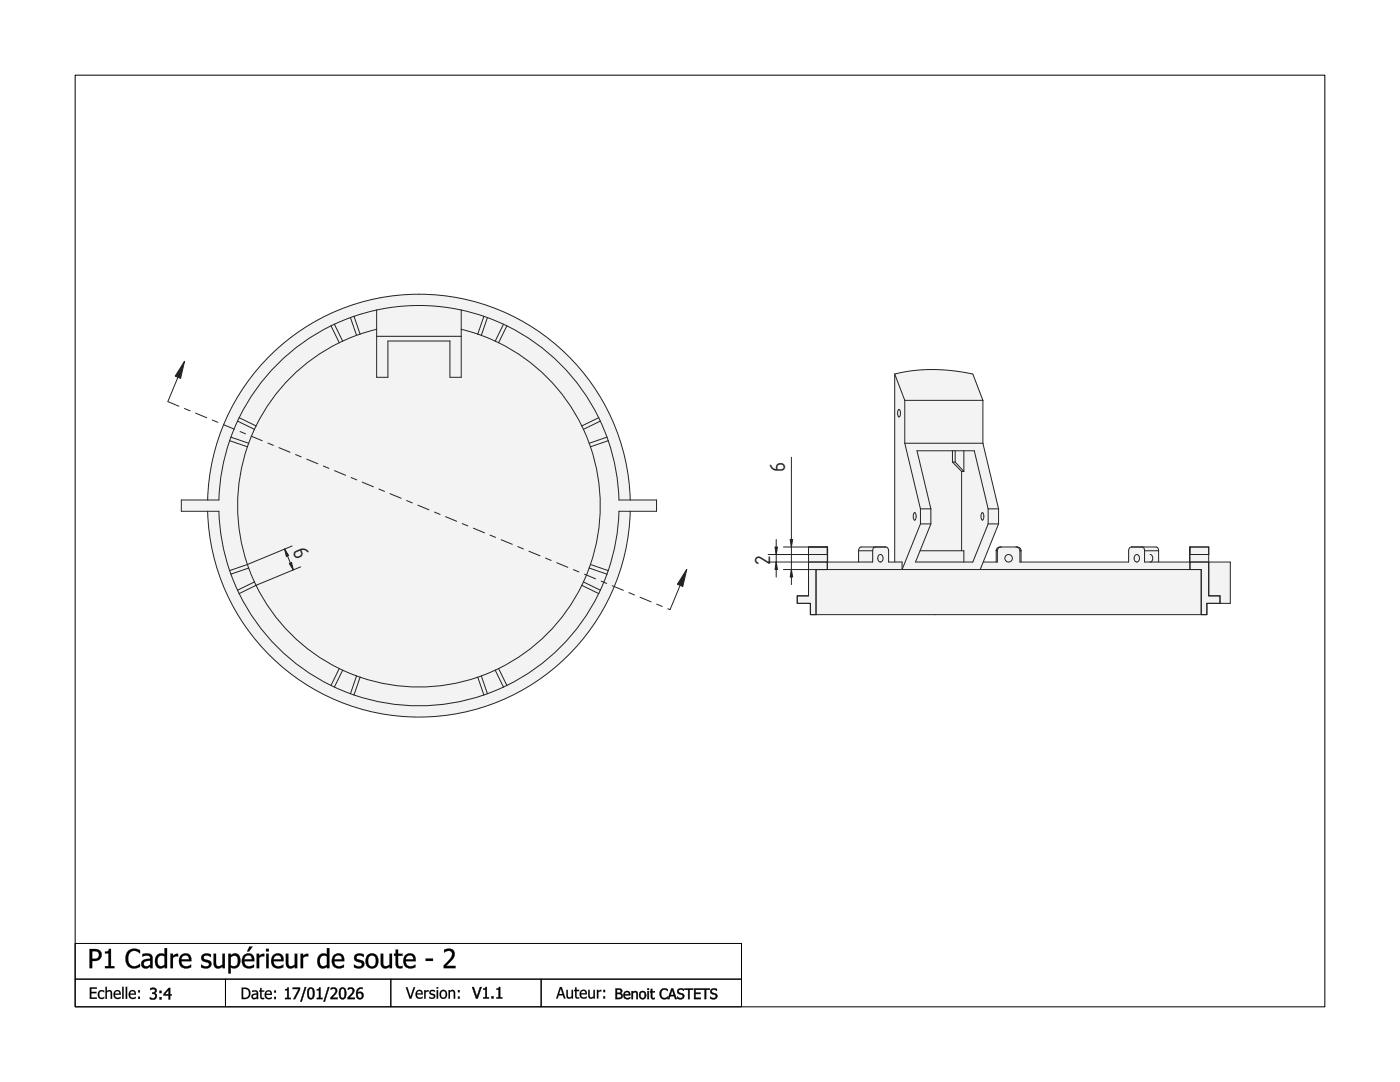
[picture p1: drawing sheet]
<svg xmlns="http://www.w3.org/2000/svg" width="279mm" height="216mm" viewBox="0 0 279 216" stroke-linecap="round" stroke-linejoin="round" font-family="sans-serif">
<defs><g id="words">
<g font-size="5.4" fill="#212529">
<text x="156.7" y="94.1" transform="rotate(-90 156.7 94.1)">6</text>
<text x="58.3" y="109.9" transform="rotate(67 58.3 109.9)">6</text>
<text x="153.7" y="112.7" transform="rotate(-90 153.7 112.7)">2</text>
</g>
</g></defs>
<g fill="#000">
<path d="M17.9 197h1.4v.3h-1.1v.6h1.1v.3h-1.1v.8h1.1v.3h-1.4zM17.9 197v2.3h1.4v-.3l-1.1 .1v-.9h1.1v-.3h-1.1v-.6h1.1v-.3zM19.7 197.8l.4-.2h.5l.2 .1v.3a.62 .62 0 0 0-.9 0 .62 .62 0 0 0 0 .9l.4 .2 .5-.2v.3l-.3 .1a.74 .74 0 0 1-.9-.4l-.1-.7zM19.7 197.8a1.03 1.03 0 0 0 .3 1.5l.8-.1v-.3a.61 .61 0 0 1-.9 .1 .61 .61 0 0 1 0-.9l.4-.3 .5 .2v-.3a.86 .86 0 0 0-1.1 .1zM21 196.9h.3v.9l.5-.3 .5 .3 .1 1.5h-.3l-.1-1.3a.44 .44 0 0 0-.7 0v1.3h-.3zM21.1 196.9v2.4h.2v-1.3l.5-.2 .3 .2v1.3h.3v-1.1a.57 .57 0 0 0-.4-.6 .57 .57 0 0 0-.7 .2v-.9zM22.9 197.8l.5-.3 .5 .2 .2 .8h-1.2l.3 .5 .5 .1 .4-.2v.3a.95 .95 0 0 1-1.3-.2 .95 .95 0 0 1 .1-1.2zM22.9 197.8l-.2 .7 .2 .6 .8 .2 .4-.1v-.3l-.3 .1a.58 .58 0 0 1-.6 .1 .58 .58 0 0 1-.3-.6h1.2a.7 .7 0 0 0-.3-.9 .7 .7 0 0 0-.9 .2zM23.1 197.9l-.2 .4h.9v-.1a.4 .4 0 0 0-.3-.4 .4 .4 0 0 0-.4 .1zM23.1 197.9l.5-.1 .2 .5h-.9zM24.4 196.9h.3v2.4h-.3zM24.4 196.9v2.4h.3v-2.4zM25.1 196.9h.3v2.4h-.3zM25.1 196.9v2.4h.3v-2.4zM25.9 197.8l.6-.3 .4 .2 .2 .8h-1.1l.2 .5 .5 .1 .4-.2v.3a.94 .94 0 0 1-1.2-.2 .94 .94 0 0 1 0-1.2zM25.9 197.8l-.2 .7 .2 .6 .8 .2 .4-.1v-.3l-.2 .1a.58 .58 0 0 1-.7 .1 .58 .58 0 0 1-.2-.6h1.1v-.2a.68 .68 0 0 0-.4-.7 .68 .68 0 0 0-.8 .2zM26.1 197.9l-.1 .4h.8v-.1a.4 .4 0 0 0-.3-.4 .4 .4 0 0 0-.4 .1zM26.1 197.9l.5-.1 .3 .5h-1zM27.6 197.6h.3v.4h-.3zM27.6 197.6v.4h.3v-.4zM27.6 198.9h.3v.4h-.3zM27.6 198.9v.4h.3v-.4z"/>
<path d="M17.9 197h1.4v.3h-1.1v.6h1.1v.3h-1.1v.8h1.1v.3h-1.4zM19.7 197.8a.88 .88 0 0 1 1.1-.1v.3a.61 .61 0 0 0-.9 0 .61 .61 0 0 0 0 .9 .61 .61 0 0 0 .9 0v.3a.89 .89 0 0 1-1.2-.2 .89 .89 0 0 1 .1-1.2zM21.1 196.9h.2v.9a.57 .57 0 0 1 .7-.2 .57 .57 0 0 1 .4 .6v1.1h-.3v-1a.41 .41 0 0 0-.2-.5 .41 .41 0 0 0-.6 .2v1.3h-.2zM22.9 197.8a.72 .72 0 0 1 .9-.2 .72 .72 0 0 1 .3 .9h-1.2a.66 .66 0 0 0 .5 .6 .66 .66 0 0 0 .7-.2v.3a.94 .94 0 0 1-1.2-.2 .94 .94 0 0 1 0-1.2zM23.1 197.9l-.2 .4h.9a.43 .43 0 0 0-.2-.5 .43 .43 0 0 0-.5 .1zM24.4 196.9h.3v2.4h-.3zM25.1 196.9h.3v2.4h-.3zM25.9 197.8a.72 .72 0 0 1 .9-.2 .72 .72 0 0 1 .3 .9h-1.1a.66 .66 0 0 0 .4 .6 .66 .66 0 0 0 .7-.2v.3a.94 .94 0 0 1-1.2-.2 .94 .94 0 0 1 0-1.2zM26.1 197.9l-.1 .4h.8a.43 .43 0 0 0-.2-.5 .43 .43 0 0 0-.5 .1zM27.6 197.6h.3v.4h-.3zM27.6 198.9h.3v.4h-.3z"/>
<path d="M17.9 189.4h.9a1.22 1.22 0 0 1 1.5 1.2 1.22 1.22 0 0 1-1.5 1.2h-.4v1.4h-.5zM18.4 189.8v1.5a.95 .95 0 0 0 1.3-1 1.02 1.02 0 0 0-1.3-.5zM21 189.9l.5-.1 .2-.4h.4v3.4h.7v.4h-1.8v-.4h.7v-2.6h-.7zM25.5 189.8a1.99 1.99 0 0 1 2.4-.2v.6a1.36 1.36 0 0 0-1.7-.3 1.36 1.36 0 0 0-.6 1.6 1.31 1.31 0 0 0 .9 1.3 1.31 1.31 0 0 0 1.4-.5v.6a1.87 1.87 0 0 1-2.2 0 1.87 1.87 0 0 1-.6-2.2zM28.8 192a.56 .56 0 0 0 .1 .7 .56 .56 0 0 0 .7 0l.4-.2v-.8zM28.4 190.4l.6-.1a1.07 1.07 0 0 1 1.5 .9v2h-.5v-.3a.98 .98 0 0 1-1.7-.1 .98 .98 0 0 1 1-1.4l.7-.1a.74 .74 0 0 0-.5-.7 .74 .74 0 0 0-.8 .2l-.3 .1zM31.4 190.5a1.19 1.19 0 0 1 1.4-.1v-1.2h.5v4h-.5v-.3a1.13 1.13 0 0 1-1.4 .2 1.13 1.13 0 0 1-.5-1.3l.1-.7zM31.6 191a1.36 1.36 0 0 0 .3 1.8h.4l.5-.3v-1.7l-.6-.1zM34 190.3h.5v.4l.5-.3 .5-.1v.5h-.4l-.6 .3v2.1h-.5zM36.1 190.7a1.22 1.22 0 0 1 1.5-.3 1.22 1.22 0 0 1 .6 1.4h-2a1.11 1.11 0 0 0 .7 .9 1.11 1.11 0 0 0 1.2-.2l-.1 .5a1.55 1.55 0 0 1-2-.3 1.55 1.55 0 0 1 .1-2zM36.4 190.9l-.2 .5h1.5a.73 .73 0 0 0-.4-.7 .73 .73 0 0 0-.9 .2zM40.4 190.5a1.67 1.67 0 0 1 1.7 0v.5a.91 .91 0 0 0-1.5 .1 1.24 1.24 0 0 0 1.2 .6 .9 .9 0 0 1 .3 1.1 .9 .9 0 0 1-1.2 .4l-.8-.2v-.5a1.1 1.1 0 0 0 1.6 0 .73 .73 0 0 0-.9-.6 .79 .79 0 0 1-.6-.6 .79 .79 0 0 1 .2-.8zM42.6 190.3h.5v1.6a.65 .65 0 0 0 .3 .9 .65 .65 0 0 0 .8-.2l.2-.1v-2.2h.5v2.9h-.5v-.3a.98 .98 0 0 1-1.2 .3 .98 .98 0 0 1-.6-1zM45.6 190.3h.5v.3a1.12 1.12 0 0 1 1.3-.2 1.12 1.12 0 0 1 .6 1.3 1.27 1.27 0 0 1-.5 1.3 1.27 1.27 0 0 1-1.4 0v1.2h-.5zM46.1 191v1.6a.96 .96 0 0 0 1.1 0 .96 .96 0 0 0 .3-1.2 .76 .76 0 0 0-.6-.7 .76 .76 0 0 0-.8 .3zM48.6 190.7a1.22 1.22 0 0 1 1.6-.3 1.22 1.22 0 0 1 .5 1.4h-1.9a1.11 1.11 0 0 0 .7 .9 1.11 1.11 0 0 0 1.2-.2l-.1 .5a1.55 1.55 0 0 1-2-.3 1.55 1.55 0 0 1 0-2zM49 190.9l-.2 .5h1.5a.73 .73 0 0 0-.5-.7 .73 .73 0 0 0-.8 .2zM49.8 188.9h.6l-.7 .9h-.4zM51.2 190.3h.5v.4l.5-.3 .5-.1v.5h-.4l-.6 .3v2.1h-.5zM53.1 190.3h.5v2.9h-.5zM53.1 189.3h.5v.5h-.5zM54.5 190.7a1.22 1.22 0 0 1 1.5-.3 1.22 1.22 0 0 1 .6 1.4h-2a1.11 1.11 0 0 0 .7 .9 1.11 1.11 0 0 0 1.2-.2l-.1 .5a1.55 1.55 0 0 1-2-.3 1.55 1.55 0 0 1 .1-2zM54.8 190.9l-.2 .5h1.5a.73 .73 0 0 0-.4-.7 .73 .73 0 0 0-.9 .2zM57.1 190.3h.4v1.6a.65 .65 0 0 0 .3 .9 .65 .65 0 0 0 .8-.2l.2-.1v-2.2h.5v2.9h-.5v-.3a.98 .98 0 0 1-1.1 .3 .98 .98 0 0 1-.6-1zM60 190.3h.5v.4l.4-.3 .6-.1v.5h-.5l-.5 .3v2.1h-.5zM63.8 190.5a1.19 1.19 0 0 1 1.4-.1v-1.2h.5v4h-.5v-.3a1.13 1.13 0 0 1-1.4 .2 1.13 1.13 0 0 1-.5-1.3l.1-.7zM64 191a1.36 1.36 0 0 0 .3 1.8h.4l.5-.3v-1.7l-.6-.1zM66.6 190.7a1.22 1.22 0 0 1 1.5-.3 1.22 1.22 0 0 1 .6 1.4h-2a1.11 1.11 0 0 0 .7 .9 1.11 1.11 0 0 0 1.2-.2l-.1 .5a1.55 1.55 0 0 1-2-.3 1.55 1.55 0 0 1 .1-2zM66.9 190.9l-.2 .5h1.5a.73 .73 0 0 0-.4-.7 .73 .73 0 0 0-.9 .2zM70.9 190.5a1.67 1.67 0 0 1 1.7 0v.5a.91 .91 0 0 0-1.5 .1 1.24 1.24 0 0 0 1.2 .6 .9 .9 0 0 1 .3 1.1 .9 .9 0 0 1-1.2 .4l-.8-.2v-.5a1.1 1.1 0 0 0 1.6 0 .73 .73 0 0 0-.9-.6 .79 .79 0 0 1-.6-.6 .79 .79 0 0 1 .2-.8zM73.3 190.6a1.34 1.34 0 0 1 1.7-.1 1.34 1.34 0 0 1 .5 1.6 1.28 1.28 0 0 1-1.5 1.1 1.28 1.28 0 0 1-1-1.5v-.6zM73.7 190.9a1.24 1.24 0 0 0 .5 1.9 1.19 1.19 0 0 0 .8-1 1.19 1.19 0 0 0-.5-1.1h-.5zM76 190.3h.5v1.6a.65 .65 0 0 0 .2 .9 .65 .65 0 0 0 .9-.2l.2-.1v-2.2h.4v2.9h-.4v-.3a.98 .98 0 0 1-1.2 .3 .98 .98 0 0 1-.6-1zM79 189.5h.4v.8h.9v.4h-.9v1.4a.56 .56 0 0 0 .2 .7 .56 .56 0 0 0 .7-.1v.5a.92 .92 0 0 1-1.3-.9v-1.6h-.4v-.4h.4zM80.9 190.7a1.22 1.22 0 0 1 1.5-.3 1.22 1.22 0 0 1 .6 1.4h-2a1.11 1.11 0 0 0 .7 .9 1.11 1.11 0 0 0 1.2-.2l-.1 .5a1.55 1.55 0 0 1-2-.3 1.55 1.55 0 0 1 .1-2zM81.2 190.9l-.2 .5h1.5a.73 .73 0 0 0-.4-.7 .73 .73 0 0 0-.9 .2zM85 191.3h1.4v.4h-1.4zM88.6 189.5a1.27 1.27 0 0 1 1.6 0 1.27 1.27 0 0 1 .4 1.4l-.4 .7-1.2 1.1h1.9v.5h-2.3a1.22 1.22 0 0 1 .6-1.2 1.9 1.9 0 0 0 .9-2 1.2 1.2 0 0 0-1.5 .1z"/>
<path d="M17.9 189.3l1.5 .1 .4 .2 .4 .4a1.2 1.2 0 0 1-.7 1.7l-1.1 .1v1.4h-.5zM17.9 189.4v3.8h.5v-1.5h1.1l.5-.3 .3-.9a1.2 1.2 0 0 0-1.5-1.1zM18.4 189.8v1.5h.8l.3-.2 .2-.6-.2-.6zM18.4 189.8h.8a.75 .75 0 0 1 .6 .8 .75 .75 0 0 1-.6 .7l-.8 .1zM20.9 189.9l.6-.1 .2-.5h.5l-.1 3.5h.7v.4h-1.9v-.4h.8v-2.6l-.8 .1zM21 189.9v.3h.7v2.6h-.7v.4h1.8v-.4h-.7v-3.4h-.4a.56 .56 0 0 1-.7 .5zM25.5 189.8l.6-.4 .9-.1 1 .3v.7l-.5-.4a1.25 1.25 0 0 0-1.6 .2 2.29 2.29 0 0 0-.2 1.8 1.12 1.12 0 0 0 1.5 .8l.8-.4v.6l-.6 .2a1.78 1.78 0 0 1-1.9-.3 1.78 1.78 0 0 1-.5-1.8zM25.5 189.8a2.64 2.64 0 0 0-.3 2.3l.3 .6 .6 .4 .4 .1h.6l.8-.3v-.6l-.1 .2a1.32 1.32 0 0 1-1.9-.1l-.3-.9 .1-1.1 .3-.4 .6-.3 .7 .1 .6 .4v-.6l-.5-.2a1.87 1.87 0 0 0-1.9 .4zM28.8 192l-.1 .3 .1 .4 .4 .1 .8-.3v-.8l-.9 .1zM28.8 192l.3-.2 .9-.1v.8a.76 .76 0 0 1-.7 .3 .76 .76 0 0 1-.7-.5zM28.4 190.4l1.4-.1 .6 .5 .1 2.4h-.6l.1-.3-.4 .2a.93 .93 0 0 1-1.2-.1 .93 .93 0 0 1-.1-1.2l.6-.4 1.1-.1-.1-.4-.3-.2-1.2 .2zM28.4 190.4v.5l.7-.2h.7l.2 .6h-.3a1.15 1.15 0 0 0-1.5 1.2l.2 .5 .3 .2h.7l.6-.4v.4h.5l-.1-2.1-.1-.5-.7-.3zM31.4 190.5l.7-.3 .7 .2v-1.2h.6v4h-.6v-.3l-.4 .3a.94 .94 0 0 1-1.2-.3 2.07 2.07 0 0 1-.2-1.8zM31.4 190.5a1.87 1.87 0 0 0-.4 1.9l.6 .8h.6l.7-.4-.1 .4h.5v-4h-.5l.1 1.3a1.19 1.19 0 0 0-1.5 0zM31.7 191l-.2 .8 .1 .7 .5 .3 .4-.1 .3-.2v-1.7l-.6-.1zM31.6 190.9l.6-.2 .7 .1v1.7a.83 .83 0 0 1-1.1 .2 .83 .83 0 0 1-.4-.9zM34 190.3h.5v.4l.5-.3 .6-.1v.6h-.5l-.6 .2v2.1h-.5zM34 190.3v2.9h.5v-2.1l.6-.3h.4v-.5l-.5 .1-.5 .4v-.5zM36.1 190.6v.1a1.26 1.26 0 0 1 1.8-.2l.3 .6v.7h-2l.1 .5 .4 .4 .8 .1 .7-.3v.5a1.72 1.72 0 0 1-2.4-.6l-.1-1zM36.1 190.7a1.86 1.86 0 0 0 0 2.2l1.1 .3 .9-.2v-.5l-.4 .2a.98 .98 0 0 1-1 0 .98 .98 0 0 1-.5-.9h2a1.34 1.34 0 0 0-.7-1.5 1.48 1.48 0 0 0-1.4 .4zM36.4 190.9l-.2 .5h1.5a.7 .7 0 0 0-.4-.7 .7 .7 0 0 0-.8 .2zM36.4 190.8l.4-.2 .5 .1 .3 .3 .1 .5h-1.5zM40.4 190.5l.8-.3 .7 .1 .2 .1v.6a.89 .89 0 0 0-1.4 .1l.1 .2 .2 .2a.95 .95 0 0 1 1.2 1 .95 .95 0 0 1-1.3 .8l-.8-.3v-.6l.7 .4h.5l.4-.2a.5 .5 0 0 0-.1-.5 .5 .5 0 0 0-.6-.1 .86 .86 0 0 1-.8-.5 .86 .86 0 0 1 .2-1zM40.5 190.5l-.3 .4 .1 .7 1.3 .6a.38 .38 0 0 1-.1 .6h-.7l-.7-.3v.5l.5 .1 1 .1 .3-.2 .3-.5-.2-.6-1.1-.5-.3-.3 .2-.4 .4-.1 .9 .4v-.5a1.65 1.65 0 0 0-1.6 0zM42.6 190.3h.5l.1 2.3 .5 .2 .7-.3v-2.2h.5v2.9h-.5v-.3a1.03 1.03 0 0 1-1.2 .3l-.3-.2-.3-.5zM42.6 190.3l.1 2.1 .2 .6a1 1 0 0 0 1.1 .1l.4-.3v.4h.5v-2.9h-.5v2.2a.69 .69 0 0 1-.7 .4 .69 .69 0 0 1-.6-.6v-2zM45.5 190.3h.6v.3l.4-.3a.91 .91 0 0 1 1.2 .3 1.68 1.68 0 0 1-.9 2.7l-.7-.3v1.3h-.6zM45.6 190.3v3.9h.5l-.1-1.2 .4 .2a1.27 1.27 0 0 0 1.2-.4l.3-1.1a1.1 1.1 0 0 0-.5-1.3 1.1 1.1 0 0 0-1.4 .3l.1-.4zM46.1 191v1.6l.6 .2 .6-.3a1.5 1.5 0 0 0-.3-1.7l-.4-.1zM46 191l.8-.3 .5 .3a1.25 1.25 0 0 1-.6 1.8l-.7-.1zM48.6 190.6v.1a1.26 1.26 0 0 1 1.8-.2l.3 .6 .1 .7h-2l.1 .5 .3 .4 .8 .1 .7-.3v.5a1.72 1.72 0 0 1-2.4-.6v-1zM48.7 190.7a1.86 1.86 0 0 0 0 2.2l1 .3 1-.2v-.5l-.4 .2a.98 .98 0 0 1-1.1 0 .98 .98 0 0 1-.4-.9h1.9a1.34 1.34 0 0 0-.6-1.5 1.48 1.48 0 0 0-1.4 .4zM49 190.9l-.2 .5h1.5l-.1-.3a.77 .77 0 0 0-1.2-.2zM49 190.8l.4-.2 .5 .1 .3 .3 .1 .5h-1.6zM49.8 188.9h.7l-.8 1h-.4zM49.8 188.9l-.5 1 .4-.1 .7-.9zM51.2 190.3h.5v.4l.5-.3 .6-.1v.6h-.5l-.6 .2v2.1h-.5zM51.2 190.3v2.9h.5v-2.1l.6-.3h.4v-.5l-.5 .1-.5 .4v-.5zM53.1 190.3h.5v2.9h-.5zM53.1 190.3v2.9h.5v-2.9zM53.1 189.3h.6v.6h-.6zM53.1 189.3v.5h.5v-.5zM54.5 190.6v.1a1.26 1.26 0 0 1 1.8-.2l.3 .6v.7h-2l.1 .5 .4 .4 .8 .1 .7-.3v.5a1.72 1.72 0 0 1-2.4-.6l-.1-1zM54.5 190.7a1.86 1.86 0 0 0 0 2.2l1.1 .3 .9-.2v-.5l-.4 .2a.98 .98 0 0 1-1 0 .98 .98 0 0 1-.5-.9h2a1.34 1.34 0 0 0-.7-1.5 1.48 1.48 0 0 0-1.4 .4zM54.8 190.9l-.2 .5h1.5v-.3a.77 .77 0 0 0-1.3-.2zM54.8 190.8l.4-.2 .6 .1 .2 .3 .1 .5h-1.5zM57 190.3h.6v2.3l.5 .2 .7-.3v-2.2h.5v2.9h-.5v-.3a.98 .98 0 0 1-1.1 .3 .98 .98 0 0 1-.7-1zM57.1 190.3v2.1l.2 .6a1 1 0 0 0 1.1 .1l.4-.3v.4h.5v-2.9h-.5v2.2a.69 .69 0 0 1-.7 .4 .69 .69 0 0 1-.6-.6v-2zM60 190.3h.5v.4l.4-.3 .6-.1v.6h-.5l-.5 .2v2.1h-.5zM60 190.3v2.9h.5v-2.1l.5-.3h.5v-.5l-.5 .1-.5 .4v-.5zM63.8 190.5l.7-.3 .7 .2v-1.2h.6v4h-.6v-.3l-.4 .3a.94 .94 0 0 1-1.2-.3 2.07 2.07 0 0 1-.2-1.8zM63.8 190.5a1.87 1.87 0 0 0-.4 1.9l.6 .8h.6l.7-.4-.1 .4h.5v-4h-.5l.1 1.3a1.19 1.19 0 0 0-1.5 0zM64.1 191l-.2 .8 .1 .7 .5 .3 .4-.1 .3-.2v-1.7l-.6-.1zM64 190.9l.6-.2 .7 .1v1.7a.83 .83 0 0 1-1.1 .2 .83 .83 0 0 1-.4-.9zM66.6 190.6v.1a1.26 1.26 0 0 1 1.8-.2l.3 .6v.7h-2l.1 .5 .4 .4 .8 .1 .7-.3v.5a1.72 1.72 0 0 1-2.4-.6l-.1-1zM66.6 190.7a1.86 1.86 0 0 0 0 2.2l1.1 .3 .9-.2v-.5l-.4 .2a.98 .98 0 0 1-1 0 .98 .98 0 0 1-.5-.9h2a1.34 1.34 0 0 0-.7-1.5 1.48 1.48 0 0 0-1.4 .4zM66.9 190.9l-.2 .5h1.5v-.3a.77 .77 0 0 0-1.3-.2zM66.9 190.8l.4-.2 .6 .1 .3 .3 .1 .5h-1.6zM70.9 190.5l.8-.3 .7 .1 .2 .1v.6a.89 .89 0 0 0-1.4 .1l.1 .2 .3 .2a.95 .95 0 0 1 1.1 1 .95 .95 0 0 1-1.3 .8l-.8-.3v-.6l.7 .4 .9-.2a.5 .5 0 0 0-.1-.5 .5 .5 0 0 0-.6-.1 .84 .84 0 0 1-.8-.5 .84 .84 0 0 1 .2-1zM71 190.5l-.3 .4 .1 .7 1.3 .6a.38 .38 0 0 1-.1 .6h-.7l-.7-.3v.5l.5 .1 1 .1 .3-.2 .3-.5-.1-.6-1.2-.5-.3-.3 .2-.4 .4-.1 .9 .4v-.5a1.65 1.65 0 0 0-1.6 0zM73.3 190.6a1.25 1.25 0 0 1 1.9 0 1.56 1.56 0 0 1 .3 1.8 1.56 1.56 0 0 1-1.6 .9 1.65 1.65 0 0 1-.6-2.7zM73.3 190.7a1.99 1.99 0 0 0 0 2.2 1.35 1.35 0 0 0 1.9 0 2.09 2.09 0 0 0 0-2.3 1.3 1.3 0 0 0-1.9 .1zM73.7 190.9l-.2 .8 .2 .9a.8 .8 0 0 0 1 .1 .8 .8 0 0 0 .3-1 .79 .79 0 0 0-.3-.9 .79 .79 0 0 0-1 .1zM73.6 190.9h.1a.71 .71 0 0 1 1.1 0 1.39 1.39 0 0 1-.3 1.9 .98 .98 0 0 1-1-.4 .98 .98 0 0 1 0-1zM76 190.3h.5l.1 2.3 .4 .2 .8-.3-.1-2.2h.6v2.9h-.6l.1-.3a.98 .98 0 0 1-1.2 .3 .98 .98 0 0 1-.6-1zM76 190.3v2.1l.2 .6a1 1 0 0 0 1.1 .1l.5-.3v.4h.4v-2.9h-.4v2.2a.69 .69 0 0 1-.7 .4 .69 .69 0 0 1-.6-.6v-2zM78.9 189.5h.6l-.1 .8h1v.4h-1v1.7l.2 .4 .8-.1-.1 .5a.95 .95 0 0 1-1.4-.9l.1-1.6h-.4v-.4h.4zM79 189.5v.8h-.4v.4h.4l.1 2.1 .5 .4h.7v-.5l-.4 .1-.4-.1-.1-.6v-1.4h.9v-.4h-.9v-.8zM80.8 190.6l.1 .1a1.19 1.19 0 0 1 2 .2l.1 .9h-2l.1 .5 .3 .4 .8 .1 .7-.3v.5a1.91 1.91 0 0 1-2.1-.1 1.85 1.85 0 0 1 0-2.3zM80.9 190.7a1.53 1.53 0 0 0-.3 1.6 1.53 1.53 0 0 0 1.3 .9l1-.2v-.5l-.4 .2a.98 .98 0 0 1-1.1 0 .98 .98 0 0 1-.4-.9h2l-.2-1-.5-.5a1.48 1.48 0 0 0-1.4 .4zM81.2 190.9l-.2 .5h1.5l-.1-.3a.77 .77 0 0 0-1.2-.2zM81.2 190.8l.4-.2 .5 .1 .3 .3 .1 .5h-1.6zM84.9 191.3h1.5v.5h-1.5zM85 191.3v.4h1.4v-.4zM88.6 189.5l1-.2 .9 .2a1.27 1.27 0 0 1 0 1.6l-1.5 1.6h1.9v.5h-2.4v-.6l1.6-1.6 .1-.6v-.3l-.4-.3h-.8l-.4 .3zM88.6 189.5v.6l.7-.3a.73 .73 0 0 1 .9 .2 .73 .73 0 0 1-.1 1l-1.5 1.6v.6h2.3v-.5l-1.9 .1 1.3-1.4 .4-.7v-.4a1.31 1.31 0 0 0-2.1-.8z"/>
<path d="M30 197.2h.1a.66 .66 0 0 1 .8 0 .66 .66 0 0 1 .2 .8l-.3 .2a.72 .72 0 0 1 .4 .9 .72 .72 0 0 1-1 .3l-.3-.1v-.3a.57 .57 0 0 0 .8 .2 .57 .57 0 0 0 .2-.8l-.5-.1v-.2a.41 .41 0 0 0 .5-.3 .41 .41 0 0 0-.2-.5 .41 .41 0 0 0-.5 .2l-.2 .1zM31.9 197.7h.3v.4h-.3zM31.9 199h.3v.4h-.3zM33.7 197.1h.3v1.3h.2v.2h-.2v.8h-.3v-.8h-1v-.3zM33.7 197.5l-.8 .9h.8z"/>
<path d="M29.9 197.2l.8-.1 .5 .3a.48 .48 0 0 1-.4 .8l.3 .1a.6 .6 0 0 1 0 1 .72 .72 0 0 1-.9 .1h-.3l.1-.4a.7 .7 0 0 0 .8 0l.1-.2a.42 .42 0 0 0-.1-.4 .42 .42 0 0 0-.5 0v-.4h.5l.1-.5-.4-.1-.6 .2zM30 197.2v.4l.4-.3 .5 .1a.41 .41 0 0 1 0 .5 .41 .41 0 0 1-.5 .2v.2h.4l.2 .2a.5 .5 0 0 1-.2 .7 .5 .5 0 0 1-.6-.1l-.3-.1v.3l1 .1 .4-.4v-.5l-.5-.3a.55 .55 0 0 0 .3-1zM31.8 197.7h.5v.5h-.5zM31.9 197.7v.4h.3v-.4zM31.8 198.9h.5v.6h-.5zM31.9 199v.4h.3v-.4zM33.7 197.1h.3v1.3l.3-.1v.4l-.3-.1v.9h-.4l.1-.9-1.1 .1v-.4zM33.7 197.1l-1 1.2v.3h1v.8h.3l-.1-.8h.3v-.2h-.3l.1-1.3zM33.6 197.5l-.7 .9h.8zM33.7 197.4v1h-.9z"/>
<path d="M48.2 197.1a1.55 1.55 0 0 1 1.6 .4 1.17 1.17 0 0 1 .1 1.3 1.17 1.17 0 0 1-1.2 .6h-.5zM48.5 197.3v1.8a.92 .92 0 0 0 1.2-.9 .92 .92 0 0 0-1.2-.9zM50.5 198.6a.38 .38 0 0 0 .2 .6 .38 .38 0 0 0 .5-.3v-.4zM50.3 197.7l.2-.1a.66 .66 0 0 1 1 .6v1.2h-.3v-.2a.59 .59 0 0 1-1-.1 .59 .59 0 0 1 .6-.8l.4-.1v-.2l-.4-.1-.5 .1zM51.9 197.1h.3v.5h.5v.3h-.5v1.1l.2 .1h.3v.2a.56 .56 0 0 1-.8-.5v-.9h-.2v-.3h.2zM53 197.8a.72 .72 0 0 1 .9-.1 .72 .72 0 0 1 .4 .8h-1.2a.66 .66 0 0 0 .4 .6 .66 .66 0 0 0 .7-.2v.4a.94 .94 0 0 1-1.2-.2 .94 .94 0 0 1 0-1.3zM53.2 198l-.1 .3h.9a.43 .43 0 0 0-.3-.4 .43 .43 0 0 0-.5 .1zM54.7 197.6h.4v.5h-.4zM54.7 198.9h.4v.5h-.4z"/>
<path d="M48.2 197a1.48 1.48 0 0 1 1.7 .6 1.16 1.16 0 0 1 0 1.3 1.16 1.16 0 0 1-1.2 .5h-.5zM48.2 197.1v2.3l1.3-.2 .4-.6v-1l-.7-.5zM48.5 197.3v1.8a.96 .96 0 0 0 1.1-.4v-.1a.93 .93 0 0 0-.5-1.2zM48.5 197.3l.7 .1 .4 .3a1.06 1.06 0 0 1-.2 1.3l-.9 .1zM50.5 198.6v.5h.4l.3-.2v-.4zM50.5 198.6l.7-.2v.5a.45 .45 0 0 1-.4 .2 .45 .45 0 0 1-.4-.3zM50.3 197.7l.2-.1a.79 .79 0 0 1 1 .3v1.5h-.3v-.2l-.2 .1a.55 .55 0 0 1-.7 0 .55 .55 0 0 1-.1-.7l.4-.3 .6-.1a.49 .49 0 0 0-.3-.4 .49 .49 0 0 0-.6 .2zM50.3 197.7v.3l.8-.1 .1 .3a.74 .74 0 0 0-.7 .1 .74 .74 0 0 0-.3 .8l.3 .3h.4l.3-.3v.3h.3l-.1-1.6-.3-.2zM51.9 197.1h.3v.5h.5v.3h-.5v1l.1 .2h.4v.3a.58 .58 0 0 1-.8-.6v-.9h-.2v-.3h.2zM51.9 197.1v.6l-.2-.1v.3h.2l.1 1.2 .2 .2h.5v-.2h-.4l-.1-.4v-.8h.5v-.3l-.5 .1v-.6zM53 197.8a.73 .73 0 0 1 1.1 0l.2 .7h-1.2l.3 .6h.4l.5-.2v.4a.95 .95 0 0 1-1.3-.2 .95 .95 0 0 1 0-1.3zM53 197.8l-.2 .7 .2 .7 .8 .2 .4-.1v-.4l-.2 .2a.58 .58 0 0 1-.6 0 .58 .58 0 0 1-.3-.6h1.2a.8 .8 0 0 0-.4-.9h-.5zM53.2 198l-.1 .3h.9l-.2-.4zM53.2 198l.6-.2 .2 .5h-.9zM54.7 197.6h.4v.5h-.4zM54.7 197.6v.5h.4v-.5zM54.7 198.9h.4v.5h-.4zM54.7 198.9v.5h.4v-.5z"/>
<path d="M56.9 197.4l.7-.3v2h.4v.3h-1.1v-.3h.4v-1.5h-.4zM58.4 197.1h1.5v.3l-1 2h-.3l1-2.1h-1.2zM60.8 197h.3l-.9 2.9h-.2zM61.6 197.2l.4-.2a.9 .9 0 0 1 .8 1.2l-.1 .4a.72 .72 0 0 1-.7 .8 .72 .72 0 0 1-.7-.8l.1-1.1zM61.8 197.3l-.2 .7a.9 .9 0 0 0 .4 1.2 1.01 1.01 0 0 0 .4-1.4 .41 .41 0 0 0-.1-.4 .41 .41 0 0 0-.5-.1zM63.2 197.4l.7-.3v2h.5v.3h-1.2v-.3h.5v-1.5h-.5zM65.5 197h.2l-.9 2.9h-.2zM66 197.2a.8 .8 0 0 1 1.2 .2 .8 .8 0 0 1-.3 1.1l-.6 .6h1.1v.3h-1.4v-.4l.3-.2a1.13 1.13 0 0 0 .6-1.4l-.4-.1-.5 .2zM68 197.2l.4-.2a.9 .9 0 0 1 .7 1.2v.4a.72 .72 0 0 1-.7 .8 .72 .72 0 0 1-.7-.8v-1.1zM68.2 197.3l-.2 .7a.9 .9 0 0 0 .4 1.2 1.01 1.01 0 0 0 .4-1.4 .41 .41 0 0 0-.2-.4 .41 .41 0 0 0-.4-.1zM69.4 197.2a.8 .8 0 0 1 1.2 .2 .8 .8 0 0 1-.3 1.1l-.6 .6h1.1v.3h-1.4v-.4l.3-.2a1.13 1.13 0 0 0 .6-1.4l-.4-.1-.5 .2zM71.5 197.2l.7-.2 .1 .1v.3a.67 .67 0 0 0-.9 .7 .74 .74 0 0 1 1.1 .3 .74 .74 0 0 1-.6 1 .74 .74 0 0 1-.8-.9 1.56 1.56 0 0 1 .4-1.3zM71.4 198.3v.1a.5 .5 0 0 0 .2 .7 .5 .5 0 0 0 .7-.3 .5 .5 0 0 0-.4-.6z"/>
<path d="M56.9 197.3h.4v-.3h.4l-.1 2.1h.5v.3h-1.2v-.3h.4v-1.5h-.4zM56.9 197.4v.2h.5v1.6l-.5-.1v.3h1.1v-.3l-.4 .1v-2.1h-.2a.35 .35 0 0 1-.5 .3zM58.4 197h1.5v.4l-1 2h-.4l1.1-2.1-1.2 .1zM58.4 197.1v.2h1.3l-1.1 2 .3 .1 1-2v-.3zM60.8 196.9h.4l-1 3h-.3zM60.8 197l-.8 2.9h.2l.9-2.9zM61.6 197.1l.2-.1a.61 .61 0 0 1 .8 .3 1.69 1.69 0 0 1-.3 2.1 .87 .87 0 0 1-.9-.3 .87 .87 0 0 1-.1-.9l.1-.7zM61.7 197.2a2.28 2.28 0 0 0-.2 1.9 .74 .74 0 0 0 1.1 0 2.28 2.28 0 0 0-.2-1.9l-.4-.1zM61.7 197.5v1.1l.1 .5h.4l.2-.9a.56 .56 0 0 0 0-.6 .56 .56 0 0 0-.5-.2zM61.8 197.3h.4l.2 .2 .1 .9-.1 .5a.34 .34 0 0 1-.4 .3 .34 .34 0 0 1-.3-.3l-.1-.9zM63.2 197.3h.4l.1-.3h.3l-.1 2.1h.5v.3h-1.2v-.3h.5v-1.5h-.5zM63.2 197.4v.2h.5v1.6l-.5-.1v.3h1.2v-.3l-.5 .1v-2.1h-.1a.35 .35 0 0 1-.6 .3zM65.4 196.9h.4l-.9 3h-.4zM65.5 197l-.9 2.9h.2l.9-2.9zM66 197.1l.6-.1 .5 .2a.71 .71 0 0 1 .1 .9l-.9 1h1.1v.3h-1.5v-.4l1-1 .1-.3-.3-.4-.7 .2zM66 197.2v.3l.5-.2 .4 .1a.75 .75 0 0 1-.4 1.1l-.5 .5v.4h1.4v-.3h-1.2l.8-.8 .3-.6a.76 .76 0 0 0-1.3-.5zM67.9 197.1l.2-.1a.61 .61 0 0 1 .8 .3h.1a1.69 1.69 0 0 1-.4 2.1 .86 .86 0 0 1-1-1.2l.1-.7zM68 197.2a2.28 2.28 0 0 0-.2 1.9 .74 .74 0 0 0 1.1 0 2.28 2.28 0 0 0-.1-1.9l-.4-.1zM68 197.5v1.1l.2 .5h.4l.1-.9a.56 .56 0 0 0 0-.6 .56 .56 0 0 0-.5-.2zM68.1 197.3h.4l.2 .2 .1 .9-.1 .5a.34 .34 0 0 1-.3 .3 .34 .34 0 0 1-.4-.3l-.1-.9zM69.4 197.1l.6-.1 .6 .2a.71 .71 0 0 1 0 .9l-.9 1h1.1v.3h-1.4v-.4l.9-1 .1-.3-.2-.4-.8 .2zM69.4 197.2v.3l.6-.2 .4 .2a.96 .96 0 0 1-.5 1l-.5 .5v.4h1.4v-.3h-1.2l.8-.8 .3-.4a.67 .67 0 0 0-.7-.8zM71.4 197.3l.4-.3h.4h.2l-.1 .4a.63 .63 0 0 0-.9 .7l.2-.2h.5l.4 .4a.71 .71 0 0 1-.2 .9 .64 .64 0 0 1-1 0 1.51 1.51 0 0 1-.2-1.4zM71.3 197.4l-.2 .6v.9l.4 .5 .6-.1 .4-.4v-.5l-.2-.4-.4-.1-.6 .2 .3-.6 .3-.2 .4 .1v-.3h-.5zM71.4 198.3v.5l.3 .3 .4-.1a.51 .51 0 0 0-.2-.8zM71.3 198.3l.7-.2 .2 .3a.48 .48 0 0 1 0 .6 .48 .48 0 0 1-.7 .1z"/>
<path d="M81 197h.3l.6 1.9 .6-1.9h.3l-.7 2.3h-.3zM83.1 197.8a.72 .72 0 0 1 .9-.2 .72 .72 0 0 1 .4 .8h-1.2a.66 .66 0 0 0 .4 .6 .66 .66 0 0 0 .7-.1v.3a.94 .94 0 0 1-1.2-.2 .94 .94 0 0 1 0-1.2zM83.3 197.9l-.1 .3h.9a.43 .43 0 0 0-.2-.4 .43 .43 0 0 0-.6 .1zM84.7 197.6h.2v.2l.6-.2v.3l-.6 .2v1.2h-.2zM85.8 197.7l.8-.1h.2v.3a.47 .47 0 0 0-.5-.2 .47 .47 0 0 0-.3 .4l.2 .1a.58 .58 0 0 1 .6 .8 .58 .58 0 0 1-.9 .3l-.2-.1v-.4a.5 .5 0 0 0 .5 .3 .5 .5 0 0 0 .4-.4l-.3-.1a.53 .53 0 0 1-.6-.3 .53 .53 0 0 1 .1-.6zM87.1 197.6h.3v1.7h-.3zM87.1 197h.3v.3h-.3zM87.9 197.7a.87 .87 0 0 1 1.4 .5 .87 .87 0 0 1-.8 1.1 .94 .94 0 0 1-.8-.6 .94 .94 0 0 1 .2-1zM88.1 197.9a.6 .6 0 0 0-.1 .8 .6 .6 0 0 0 .8 .2 .6 .6 0 0 0 .1-.8 .6 .6 0 0 0-.8-.2zM89.5 197.6h.3v.1a.57 .57 0 0 1 .7-.2 .57 .57 0 0 1 .3 .7v1.1h-.3v-1a.41 .41 0 0 0-.2-.5 .41 .41 0 0 0-.5 .2v1.3h-.3zM91.4 197.6h.3v.4h-.3zM91.4 198.8h.3v.5h-.3z"/>
<path d="M81 197h.3l.6 1.9 .6-1.9h.4l-.8 2.3h-.4zM81 197l.8 2.3h.3l.7-2.3h-.3l-.6 1.9-.6-1.9zM83.1 197.7l.6-.2 .5 .2 .2 .8h-1.2l.3 .5h.4l.5-.2v.4a.94 .94 0 0 1-1.3-.2 .94 .94 0 0 1 0-1.2zM83.2 197.8l-.3 .6 .2 .7 .8 .2 .4-.1v-.3l-.2 .1a.58 .58 0 0 1-.6 0 .58 .58 0 0 1-.3-.6h1.2l-.1-.5-.3-.3h-.5zM83.3 197.9l-.1 .3h.9l-.2-.4zM83.3 197.9l.6-.1 .2 .4h-.9zM84.6 197.5h.4l-.1 .3 .7-.2v.3l-.7 .2 .1 1.2h-.4zM84.7 197.6v1.7h.2v-1.3l.6-.1v-.3l-.6 .2v-.2zM85.8 197.6l.5-.1 .4 .1h.1v.4a.4 .4 0 0 0-.5-.3 .4 .4 0 0 0-.3 .5h.2a.57 .57 0 0 1 .7 .7 .57 .57 0 0 1-.8 .4l-.5-.1v-.4l.5 .2 .5-.1a.4 .4 0 0 0-.6-.4 .49 .49 0 0 1-.3-.3 .49 .49 0 0 1 .1-.5zM85.9 197.7l-.2 .3 .1 .3 .7 .4a.44 .44 0 0 1-.3 .4 .44 .44 0 0 1-.5-.2v.3l.5 .1 .5-.1 .2-.3-.1-.4-.7-.3-.2-.2 .4-.3 .5 .2v-.3l-.5-.1zM87.1 197.5h.3v1.8h-.3zM87.1 197.6v1.7h.3v-1.7zM87.1 197h.4v.3h-.4zM87.1 197v.3h.3v-.3zM87.9 197.7a.76 .76 0 0 1 .9-.1 .76 .76 0 0 1 .4 .8 .81 .81 0 0 1-.9 .9 .81 .81 0 0 1-.6-1.2zM87.9 197.8l-.2 .6 .2 .7a.78 .78 0 0 0 1.1 0 1.28 1.28 0 0 0 0-1.4l-.5-.2zM88.1 197.9l-.1 .5 .1 .5a.52 .52 0 0 0 .7 0 .52 .52 0 0 0 .1-.7l-.1-.3a.42 .42 0 0 0-.7 0zM88.1 197.9a.43 .43 0 0 1 .7 0 .62 .62 0 0 1 .1 .8 .62 .62 0 0 1-.8 .2l-.1-.5zM89.5 197.5h.3v.2l.5-.2 .4 .2 .1 .3v1.3h-.3v-1.4a.44 .44 0 0 0-.7 .1v1.3h-.3zM89.5 197.6v1.7h.3v-1.3l.4-.2 .3 .2v1.3h.3v-1.1a.57 .57 0 0 0-.4-.6 .57 .57 0 0 0-.6 .2v-.2zM91.4 197.5h.4v.5h-.4zM91.4 197.6v.4h.3v-.4zM91.4 198.8h.4v.5h-.4zM91.4 198.8v.5h.3v-.5z"/>
<path d="M94.2 197h.3l.7 1.9 .6-1.9h.3l-.8 2.2h-.3zM96.4 197.3l.8-.3v2h.4v.2h-1.2v-.2h.5v-1.5h-.5zM98.1 198.8h.4v.4h-.4zM99.1 197.3l.7-.3v2h.4v.2h-1.1v-.2h.4v-1.5h-.4z"/>
<path d="M94.2 196.9h.4l.6 2 .6-2h.4l-.8 2.4h-.4zM94.2 197l.8 2.2h.3l.8-2.2h-.3l-.6 2-.7-2zM96.4 197.2h.4l.1-.3h.3v2.1h.4v.3h-1.2v-.3h.5v-1.5h-.5zM96.4 197.3v.2l.5-.1v1.6h-.5v.2h1.2v-.2h-.5l.1-2h-.2a.35 .35 0 0 1-.6 .3zM98.1 198.8h.4v.5h-.4zM98.1 198.8v.4h.4v-.4zM99.1 197.2h.4v-.3h.4l-.1 2.1h.5v.3h-1.2v-.3h.4v-1.5h-.4zM99.1 197.3v.2l.5-.1v1.6h-.5v.2h1.1v-.2h-.4v-2h-.2a.35 .35 0 0 1-.5 .3z"/>
<path d="M111.7 196.9h.4l.8 2.4h-.4l-.2-.7h-.8l-.2 .7h-.3zM111.7 197l-.7 2.2h.3l.2-.6h.9l.1 .6h.4l-.8-2.2zM111.9 197.3l-.3 1h.6zM111.9 197.2l.4 1.2h-.8zM113 197.5h.3l.1 1.4 .2 .1 .5-.2v-1.3h.3v1.8h-.3v-.2a.61 .61 0 0 1-.9 0l-.2-.3zM113 197.5l.1 1.4 .5 .4 .5-.3v.2h.3v-1.7h-.3v1.3a.4 .4 0 0 1-.4 .3 .4 .4 0 0 1-.4-.4v-1.2zM114.8 197h.3v.5h.5v.3h-.5v1l.1 .2h.4v.2a.58 .58 0 0 1-.8-.5v-.9h-.2v-.3h.2zM114.8 197v.5h-.2v.3l.2-.1 .1 1.3 .2 .2h.5v-.2h-.5l-.1-.4v-.9l.6 .1v-.3h-.6l.1-.5zM115.9 197.7l.6-.2 .5 .2 .1 .7h-1.1l.2 .5 .5 .1 .4-.2v.3a.95 .95 0 0 1-1.2-.1 .95 .95 0 0 1 0-1.3zM115.9 197.7l-.2 .7 .2 .7 .8 .2 .4-.2v-.3l-.2 .2a.58 .58 0 0 1-.7 0 .58 .58 0 0 1-.2-.6h1.1v-.5a.69 .69 0 0 0-1.2-.2zM116.1 197.9l-.1 .3h.9l-.1-.1a.4 .4 0 0 0-.3-.4 .4 .4 0 0 0-.4 .2zM116.1 197.8l.5-.1 .3 .5h-1zM117.4 197.5h.3v1.4l.3 .1 .4-.2v-1.3h.3v1.8h-.3v-.2a.55 .55 0 0 1-.5 .2 .55 .55 0 0 1-.5-.4zM117.4 197.5l.1 1.4 .1 .2 .3 .2 .6-.3-.1 .2h.3v-1.7h-.3v1.3a.41 .41 0 0 1-.4 .3 .41 .41 0 0 1-.3-.4v-1.2zM119.1 197.5h.3v.3l.6-.3v.4l-.6 .1v1.3h-.3zM119.1 197.5v1.7h.3v-1.2l.6-.2v-.3l-.6 .3v-.3zM120.4 197.5h.4v.5h-.4zM120.4 197.5v.5h.4v-.5zM120.4 198.8h.4v.5h-.4zM120.4 198.8v.4h.4v-.4z"/>
<path d="M111.7 197h.4l.8 2.2h-.4l-.2-.6h-.8l-.2 .6h-.3zM111.9 197.3l-.3 1h.7zM113 197.5h.3v1a.41 .41 0 0 0 .2 .5 .41 .41 0 0 0 .6-.2v-1.3h.3v1.7h-.3v-.1a.57 .57 0 0 1-.7 .2 .57 .57 0 0 1-.4-.7zM114.8 197h.3v.5h.5v.3h-.5v1.1l.2 .1h.3v.2a.56 .56 0 0 1-.8-.5v-.9h-.2v-.3h.2zM115.9 197.7a.72 .72 0 0 1 .9-.1 .72 .72 0 0 1 .3 .8h-1.1a.66 .66 0 0 0 .4 .6 .66 .66 0 0 0 .7-.2v.3a.94 .94 0 0 1-1.2-.1 .94 .94 0 0 1 0-1.3zM116.1 197.9l-.1 .3h.9a.43 .43 0 0 0-.3-.5 .43 .43 0 0 0-.5 .2zM117.4 197.5h.3v1a.41 .41 0 0 0 .2 .5 .41 .41 0 0 0 .5-.2v-1.3h.3v1.7h-.3v-.1a.57 .57 0 0 1-.7 .2 .57 .57 0 0 1-.3-.7zM119.1 197.5h.3v.3l.6-.3v.3l-.6 .2v1.2h-.3zM120.4 197.5h.4v.5h-.4zM120.4 198.8h.4v.4h-.4z"/>
<path d="M122.8 197.3h.6a.52 .52 0 0 1 .7 .2 .52 .52 0 0 1-.2 .7 .62 .62 0 0 1 .3 .8 .62 .62 0 0 1-.8 .4h-.6zM123.1 197.5v.6h.3a.33 .33 0 0 0 .5-.3 .33 .33 0 0 0-.5-.3zM123.1 198.3v.8a.54 .54 0 0 0 .6 0 .54 .54 0 0 0 .2-.6l-.2-.1zM124.6 198a.67 .67 0 0 1 .9-.2 .67 .67 0 0 1 .3 .8h-1.1a.63 .63 0 0 0 1 .4v.3a.87 .87 0 0 1-1.1-.2 .87 .87 0 0 1 0-1.1zM124.8 198.1l-.1 .3h.8l-.2-.4zM126 197.8h.3v.2a.54 .54 0 0 1 .6-.2 .54 .54 0 0 1 .4 .5v1.1h-.3v-.9a.38 .38 0 0 0-.2-.5 .38 .38 0 0 0-.5 .2v1.2h-.3zM127.7 198a.76 .76 0 0 1 1.1 .1 .76 .76 0 0 1-.1 1 .76 .76 0 0 1-1 .1l-.2-.6zM127.9 198.1a.56 .56 0 0 0-.1 .8 .56 .56 0 0 0 .8 .1 .56 .56 0 0 0 .1-.7 .56 .56 0 0 0-.8-.2zM129.2 197.8h.3v1.6h-.3zM129.2 197.2h.3v.3h-.3zM129.9 197.3h.3v.5h.5v.2h-.5v1l.1 .1h.4v.2a.53 .53 0 0 1-.8-.4v-.9h-.2v-.2h.2zM131.9 197.5a1.11 1.11 0 0 1 1.3-.1v.3a.79 .79 0 0 0-1-.1 .79 .79 0 0 0-.2 1.1 .74 .74 0 0 0 1.2 .2v.3a1.07 1.07 0 0 1-1.4-.1 1.07 1.07 0 0 1 0-1.4zM134 197.3h.3l.7 2.1h-.3l-.1-.6h-.9l-.1 .6h-.3zM134.1 197.5l-.3 1h.7zM135.3 197.4l.4-.2 .5 .1 .3 .1v.3a.56 .56 0 0 0-.6-.2 .56 .56 0 0 0-.4 .4l.2 .2a.69 .69 0 0 1 .8 .9 .69 .69 0 0 1-1.1 .3l-.3-.1v-.3a.61 .61 0 0 0 .7 .3 .61 .61 0 0 0 .5-.5l-.8-.3a.56 .56 0 0 1-.2-1zM136.6 197.3h1.7v.2h-.7v1.9h-.3v-1.9h-.7zM138.5 197.3h1.3v.2h-1v.6h1v.2h-1v.8h1v.3h-1.3zM139.9 197.3h1.7v.2h-.7v1.9h-.3v-1.9h-.7zM141.9 197.4l.4-.2 .5 .1 .3 .1v.3a.56 .56 0 0 0-.6-.2 .56 .56 0 0 0-.4 .4l.2 .2a.69 .69 0 0 1 .8 .9 .69 .69 0 0 1-1.1 .3l-.3-.1v-.3a.61 .61 0 0 0 .7 .3 .61 .61 0 0 0 .5-.5l-.8-.3a.56 .56 0 0 1-.2-1z"/>
<path d="M122.8 197.2h.6a.55 .55 0 0 1 .8 .3 .55 .55 0 0 1-.4 .7h.1a.54 .54 0 0 1 .4 .4 .54 .54 0 0 1-.3 .6l-.4 .2h-.8zM122.8 197.3v2.1l1.1-.2 .3-.2v-.6l-.4-.2 .3-.2v-.5l-.1-.2zM123.1 197.5v.6h.5l.3-.2-.1-.4zM123.1 197.5h.3a.38 .38 0 0 1 .5 .3 .38 .38 0 0 1-.5 .4l-.3-.1zM123.1 198.3v.8l.8-.2v-.4zM123.1 198.3l.7 .1a.39 .39 0 0 1 .2 .4 .39 .39 0 0 1-.2 .3h-.7zM124.6 197.9v.1a.62 .62 0 0 1 1-.1l.2 .2v.5h-1.1l.1 .4 .2 .1h.4l.4-.2v.4a.91 .91 0 0 1-1.2-.2 .91 .91 0 0 1 0-1.2zM124.6 198l-.1 .6 .1 .6 .8 .2 .3-.1v-.4l-.2 .2a.55 .55 0 0 1-.6 0 .55 .55 0 0 1-.2-.5h1.1l-.1-.5-.3-.3h-.4zM124.8 198.1l-.1 .3h.8l-.2-.4zM124.8 198.1l.5-.2 .2 .5h-.8zM126 197.8h.3v.2l.5-.3 .4 .2 .1 .4v1.1h-.3v-1.1l-.1-.3-.6 .2 .1 1.2h-.4zM126 197.8v1.6h.3v-1.2l.4-.3 .3 .3v1.2h.3l-.1-1.1a.54 .54 0 0 0-.3-.5 .54 .54 0 0 0-.6 .2v-.2zM127.7 197.9v.1a.63 .63 0 0 1 1.1 0v-.1a.84 .84 0 0 1 .1 1.2 .84 .84 0 0 1-1.2 .1l-.2-.6zM127.8 198a.78 .78 0 0 0-.1 1.1 .78 .78 0 0 0 1.1 .1 .85 .85 0 0 0 .1-.9 .85 .85 0 0 0-.8-.5zM128 198.1a.54 .54 0 0 0-.1 .7 .54 .54 0 0 0 .7 .2l.1-.4-.1-.5-.4-.1zM127.9 198.1a.61 .61 0 0 1 .8 .2 .61 .61 0 0 1-.3 .9 .64 .64 0 0 1-.6-.4 .64 .64 0 0 1 .1-.7zM129.2 197.8h.3v1.6h-.3zM129.2 197.8v1.6h.3v-1.6zM129.2 197.2h.3v.3h-.3zM129.2 197.2v.3h.3v-.3zM129.9 197.3h.3v.5h.5v.2h-.5v.9l.1 .2h.4v.3h-.6l-.2-.2v-1.2h-.2v-.2h.2zM129.9 197.3v.5h-.2v.2h.2v.9a.42 .42 0 0 0 .6 .4h.2v-.2l-.4 .1-.2-.2v-1h.6v-.2h-.6l.1-.5zM131.9 197.5l.7-.3 .7 .2-.1 .4-.5-.3-.5 .2a.83 .83 0 0 0-.2 .9 .83 .83 0 0 0 .8 .5l.5-.2v.3l-.3 .2a.93 .93 0 0 1-1.3-.6l-.1-.7zM131.9 197.5a1.44 1.44 0 0 0 0 1.6l.3 .2 .6 .1 .4-.2v-.4l-.4 .4-.6-.1-.3-.8 .1-.5 .3-.3 .5-.1 .5 .3-.1-.3-.2-.1h-.6zM134 197.2h.4l.7 2.2h-.4l-.1-.6h-.9l-.1 .6h-.4zM134 197.3l-.7 2.1h.3l.1-.7h.9l.1 .7h.3l-.7-2.1zM134.1 197.6l-.3 .9h.7zM134.1 197.5l.4 1.1-.7-.1zM135.3 197.4l.6-.2 .6 .1v.4l-.3-.1a.41 .41 0 0 0-.5-.1 .41 .41 0 0 0-.2 .5l1 .4a.61 .61 0 0 1-.3 1h-.6l-.5-.1v-.4a.6 .6 0 0 0 .6 .2 .6 .6 0 0 0 .5-.4l-1-.6-.1-.5zM135.4 197.4l-.2 .4 .1 .4 .7 .3a.35 .35 0 0 1 .3 .3 .35 .35 0 0 1-.3 .4l-.6-.1-.3-.2v.3l.7 .2 .6-.2 .1-.6-.6-.4a.4 .4 0 0 1-.4-.2 .4 .4 0 0 1 0-.5 .57 .57 0 0 1 1 .2v-.3l-.6-.1zM136.6 197.2h1.7v.3h-.7v1.9h-.3v-1.9h-.7zM136.6 197.3v.2h.8l-.1 1.9h.3v-1.9h.7v-.2zM138.5 197.2h1.4l-.1 .3h-1v.6h1v.3l-1-.1v.8h1l.1 .3h-1.4zM138.5 197.3v2.1h1.3v-.3h-1v-.8h1v-.2h-1v-.6h1v-.2zM139.9 197.2h1.8l-.1 .3h-.7v1.9h-.3v-1.9h-.7zM139.9 197.3v.2h.8l-.1 1.9h.3v-1.9h.7v-.2zM141.9 197.4l.6-.2 .4 .1 .2 .1-.1 .3a.52 .52 0 0 0-.5-.2 .52 .52 0 0 0-.4 .4l.2 .2a.7 .7 0 0 1 .9 .7 .7 .7 0 0 1-1 .6l-.5-.1v-.4a.6 .6 0 0 0 .6 .2 .6 .6 0 0 0 .5-.4v-.1a1.34 1.34 0 0 1-1.1-.8zM142 197.4l-.2 .4 .1 .4 .9 .4a.47 .47 0 0 1-.1 .6 .47 .47 0 0 1-.6-.1l-.4-.2v.3l.5 .1h.5l.4-.3v-.6l-1-.4-.1-.2 .1-.3a.57 .57 0 0 1 1 .2v-.3l-.6-.1z"/>
</g>
<path d="M15 15h249.4v185.9h-249.4zM15 188.3h133v7.1h-133zM15 195.4h30v5.5h-30zM45 195.4h33v5.5h-33zM78 195.4h30v5.5h-30zM108 195.4h40v5.5h-40z" fill="none" stroke="#000" stroke-width=".2"/>
<g fill="#f1f3f5">
<path d="M54.2 70.7a42.2 42.2 0 0 1 45.3-8.9 42.2 42.2 0 0 1 26.3 38h5.2v2.2h-5.2a42.2 42.2 0 0 1-42.2 41.1 42.2 42.2 0 0 1-42.2-41.1h-5.2v-2.2h5.2a42.1 42.1 0 0 1 12.8-29.1z" fill-rule="evenodd"/>
<path d="M58.6 74.8a36.2 36.2 0 0 1 16.6-9.1v9.6h2.2v-7.3h12.4v7.3h2.2v-9.6a36.2 36.2 0 0 1 24.6 50.1 36.2 36.2 0 0 1-53.9 14.6 36.2 36.2 0 0 1-4.1-55.6z" fill-rule="evenodd"/>
<path d="M54.2 70.7a42.2 42.2 0 0 1 45.3-8.9 42.2 42.2 0 0 1 26.3 38h-2.3a39.9 39.9 0 0 0-39.9-38.8 39.9 39.9 0 0 0-39.9 38.8h-2.3a42.1 42.1 0 0 1 12.8-29.1z" fill-rule="evenodd"/>
<path d="M41.4 102h2.3a39.9 39.9 0 0 0 39.9 38.8 39.9 39.9 0 0 0 39.9-38.8h2.3a42.2 42.2 0 0 1-42.2 41.1 42.2 42.2 0 0 1-42.2-41.1z" fill-rule="evenodd"/>
<path d="M117.8 89.2l3.6-1.3a39.9 39.9 0 0 1 2.1 11.9h7.5v2.2h-7.5a39.9 39.9 0 0 1-2.1 11.9l-3.6-1.3a36.2 36.2 0 0 0 0-23.4z" fill-rule="evenodd"/>
<path d="M45.8 87.9l3.6 1.3a36.2 36.2 0 0 0 0 23.4l-3.6 1.3a39.9 39.9 0 0 1-2.1-11.9h-7.5v-2.2h7.5a39.9 39.9 0 0 1 2.1-11.9z" fill-rule="evenodd"/>
<path d="M75.2 61.9a39.9 39.9 0 0 1 16.8 0v5.2h-16.8z" fill-rule="evenodd"/>
<path d="M101.2 65a39.9 39.9 0 0 1 18.3 18.3l-3.4 1.7a36.2 36.2 0 0 0-16.6-16.6z" fill-rule="evenodd"/>
<path d="M55.4 72.7a39.9 39.9 0 0 1 10.7-7.7l1.6 3.4a36.2 36.2 0 0 0-16.6 16.6l-3.4-1.7a39.9 39.9 0 0 1 7.7-10.6z" fill-rule="evenodd"/>
<path d="M99.5 133.4a36.2 36.2 0 0 0 16.6-16.6l3.4 1.6a39.9 39.9 0 0 1-18.3 18.4z" fill-rule="evenodd"/>
<path d="M47.7 118.4l3.4-1.6a36.2 36.2 0 0 0 16.6 16.6l-1.6 3.4a39.9 39.9 0 0 1-18.4-18.4z" fill-rule="evenodd"/>
<path d="M71.9 135.1a36.2 36.2 0 0 0 23.5 0l1.2 3.6a39.9 39.9 0 0 1-26 0z" fill-rule="evenodd"/>
<path d="M75.2 67.1h16.8v8.2h-2.2v-7.3h-12.4v7.3h-2.2z" fill-rule="evenodd"/>
<path d="M92 61.9l4.6 1.2-1.2 3.6-3.4-1z" fill-rule="evenodd"/>
<path d="M70.6 63.1l4.6-1.2v3.8l-3.3 1z" fill-rule="evenodd"/>
<path d="M68.4 133.7l2.8 1.2-1.3 3.5-3.2-1.3z" fill-rule="evenodd"/>
<path d="M47.4 84l3.4 1.7-1.2 2.7-3.5-1.2z" fill-rule="evenodd"/>
<path d="M66.7 64.7l3.2-1.3 1.3 3.5-2.8 1.2z" fill-rule="evenodd"/>
<path d="M116.4 85.7l3.4-1.7 1.3 3.2-3.5 1.2z" fill-rule="evenodd"/>
<path d="M97.3 63.4l3.2 1.3-1.7 3.4-2.7-1.2z" fill-rule="evenodd"/>
<path d="M117.6 113.3l3.5 1.3-1.3 3.2-3.4-1.7z" fill-rule="evenodd"/>
<path d="M46.1 114.6l3.5-1.3 1.2 2.8-3.4 1.7z" fill-rule="evenodd"/>
<path d="M96.1 134.9l2.7-1.2 1.7 3.4-3.2 1.3z" fill-rule="evenodd"/>
<path d="M69.9 63.4l.7-.3 1.3 3.6-.7 .2z" fill-rule="evenodd"/>
<path d="M47.7 83.3l3.4 1.7-.3 .7-3.4-1.7z" fill-rule="evenodd"/>
<path d="M66.1 65l.6-.3 1.7 3.4-.7 .3z" fill-rule="evenodd"/>
<path d="M67.7 133.4l.7 .3-1.7 3.4-.6-.3z" fill-rule="evenodd"/>
<path d="M117.6 88.4l3.5-1.2 .3 .7-3.6 1.3z" fill-rule="evenodd"/>
<path d="M116.4 116.1l3.4 1.7-.3 .6-3.4-1.6z" fill-rule="evenodd"/>
<path d="M95.4 135.1l.7-.2 1.2 3.5-.7 .3z" fill-rule="evenodd"/>
<path d="M45.8 113.9l3.6-1.3 .2 .7-3.5 1.3z" fill-rule="evenodd"/>
<path d="M100.5 64.7l.7 .3-1.7 3.4-.7-.3z" fill-rule="evenodd"/>
<path d="M47.4 117.8l3.4-1.7 .3 .7-3.4 1.6z" fill-rule="evenodd"/>
<path d="M71.2 134.9l.7 .2-1.3 3.6-.7-.3z" fill-rule="evenodd"/>
<path d="M46.1 87.2l3.5 1.2-.2 .8-3.6-1.3z" fill-rule="evenodd"/>
<path d="M96.6 63.1l.7 .3-1.2 3.5-.7-.2z" fill-rule="evenodd"/>
<path d="M117.8 112.6l3.6 1.3-.3 .7-3.5-1.3z" fill-rule="evenodd"/>
<path d="M98.8 133.7l.7-.3 1.7 3.4-.7 .3z" fill-rule="evenodd"/>
<path d="M116.1 85l3.4-1.7 .3 .7-3.4 1.7z" fill-rule="evenodd"/>
</g>
<g fill="none" stroke="#212529" stroke-width=".2">
<path d="M35.5 75.3l-2 4.8M66.1 65a39.9 39.9 0 0 0-18.4 18.3M66.1 65l1.6 3.4M66.7 64.7l-.6 .3M66.7 64.7l1.7 3.4M67.7 68.4a36.2 36.2 0 0 0-16.6 16.6M68.4 68.1l-.7 .3M69.9 63.4l-3.2 1.3M69.9 63.4l1.3 3.5M70.6 63.1l-.7 .3M70.6 63.1l1.3 3.6M71.2 66.9l-2.8 1.2"/>
<path d="M71.9 66.7l-.7 .2M75.2 61.9a39.9 39.9 0 0 1 16.8 0M75.2 65.7l-3.3 1M75.2 61.9l-4.6 1.2M75.2 61.9v13.4h2.2v-7.3h12.4v7.3h2.2v-13.4M75.2 67.1h16.8M92 65.7l3.4 1M92 61.9l4.6 1.2M95.4 66.7l.7 .2M96.1 66.9l2.7 1.2M96.6 63.1l.7 .3M96.6 63.1l-1.2 3.6"/>
<path d="M97.3 63.4l3.2 1.3M97.3 63.4l-1.2 3.5M98.8 68.1l.7 .3M99.5 68.4a36.2 36.2 0 0 1 16.6 16.6M100.5 64.7l.7 .3M100.5 64.7l-1.7 3.4M101.2 65a39.9 39.9 0 0 1 18.3 18.3M101.2 65l-1.7 3.4M41.4 99.8a42.2 42.2 0 0 1 42.2-41.1 42.2 42.2 0 0 1 42.2 41.1M45.8 87.9a39.9 39.9 0 0 0-2.1 11.9h-7.5v2.2h7.5a39.9 39.9 0 0 0 2.1 11.9M45.8 87.9l3.6 1.3M46.1 87.2l-.3 .7"/>
<path d="M46.1 87.2l3.5 1.2M47.4 84l-1.3 3.2M47.4 84l3.4 1.7M47.7 83.3l-.3 .7M47.7 83.3l3.4 1.7M49.4 89.2a36.2 36.2 0 0 0 0 23.4M49.6 88.4l-.2 .8M50.8 85.7l-1.2 2.7M51.1 85l-.3 .7M116.1 85l.3 .7M116.4 85.7l1.2 2.7M117.6 88.4l.2 .8"/>
<path d="M117.8 89.2a36.2 36.2 0 0 1 0 23.4M119.5 83.3l.3 .7M119.5 83.3l-3.4 1.7M119.8 84l1.3 3.2M119.8 84l-3.4 1.7M121.1 87.2l.3 .7M121.1 87.2l-3.5 1.2M121.4 87.9a39.9 39.9 0 0 1 2.1 11.9h7.5v2.2h-7.5a39.9 39.9 0 0 1-2.1 11.9M121.4 87.9l-3.6 1.3M41.4 102a42.2 42.2 0 0 0 42.2 41.1 42.2 42.2 0 0 0 42.2-41.1M45.8 113.9l.3 .7M46.1 114.6l1.3 3.2"/>
<path d="M47.4 117.8l.3 .6M47.7 118.4a39.9 39.9 0 0 0 18.4 18.4M49.4 112.6l.2 .7M49.4 112.6l-3.6 1.3M49.6 113.3l1.2 2.8M49.6 113.3l-3.5 1.3M50.8 116.1l.3 .7M50.8 116.1l-3.4 1.7M51.1 116.8a36.2 36.2 0 0 0 16.6 16.6M51.1 116.8l-3.4 1.6M56.8 109.6l1.7 4.1M58.3 108.9l-8.9 3.7"/>
<path d="M60 113.1l-8.9 3.7M116.1 116.8a36.2 36.2 0 0 1-16.6 16.6M116.1 116.8l3.4 1.6M116.4 116.1l-.3 .7M116.4 116.1l3.4 1.7M117.6 113.3l-1.2 2.8M117.6 113.3l3.5 1.3M117.8 112.6l-.2 .7M117.8 112.6l3.6 1.3M119.5 118.4a39.9 39.9 0 0 1-18.3 18.4M119.8 117.8l-.3 .6M121.1 114.6l-1.3 3.2"/>
<path d="M121.4 113.9l-.3 .7M135.7 116.8l-2 4.9M66.1 136.8l.6 .3M66.7 137.1l3.2 1.3M67.7 133.4l.7 .3M67.7 133.4l-1.6 3.4M68.4 133.7l2.8 1.2M68.4 133.7l-1.7 3.4M69.9 138.4l.7 .3M70.6 138.7a39.9 39.9 0 0 0 26 0M71.2 134.9l.7 .2M71.2 134.9l-1.3 3.5"/>
<path d="M71.9 135.1a36.2 36.2 0 0 0 23.5 0M71.9 135.1l-1.3 3.6M95.4 135.1l1.2 3.6M96.1 134.9l-.7 .2M96.1 134.9l1.2 3.5M97.3 138.4l-.7 .3M98.8 133.7l-2.7 1.2M98.8 133.7l1.7 3.4M99.5 133.4l-.7 .3M99.5 133.4l1.7 3.4M100.5 137.1l-3.2 1.3M101.2 136.8l-.7 .3"/>
</g>
<path d="M33.5 80.1l100.2 41.6" fill="none" stroke="#212529" stroke-width=".2" stroke-dasharray="2.4 1.2 1.2 1.2"/>
<g fill="#212529" stroke="#212529" stroke-width=".2">
<path d="M36.8 72.1l-.8 3.4-1-.4z"/>
<path d="M137.1 113.6l-.8 3.4-1.1-.4z"/>
<path d="M56.8 109.6l.8 1.3-.4 .1z"/>
<path d="M57.7 112.4l.5-.2 .3 1.5z"/>
</g>
<g fill="#f1f3f5">
<path d="M178.6 74.6a34.1 34.1 0 0 1 15.5 0l2.1 5.3v8.5l3.1 13.1v3l-3.1 7.6h2.6v-2.2a.79 .79 0 0 1 1-.8h3a.81 .81 0 0 1 1 .8v2.2h21.4l.1-2.4 .3-.5 5.1-.1 .3 .2 .2 .4v2.4h6.2v-3h3.8v3h4.3v8.3h-4.6v2.2h-79.2v-2.2h-2.6v-1.5h2.3v-9.8h3.7l.1 3h6.2v-2.4l.3-.5 5.1-.1 .3 .2 .2 .4v2.4h1.3z" fill-rule="evenodd"/>
<path d="M162.9 113.6h76.8v9h-76.8z" fill-rule="evenodd"/>
<path d="M183 89.9h7.1v2.3l1.8 1.9v15.8h-8.3l2.2-5.4v-3z" fill-rule="evenodd"/>
<path d="M180.6 79.9h15.6v8.5h-15.6z" fill-rule="evenodd"/>
<path d="M178.6 74.6l2 5.3v8.5l3.1 13.1v3l-3.7 9.1v-1.5h-1.4z" fill-rule="evenodd"/>
<path d="M178.6 74.6a34.1 34.1 0 0 1 15.5 0l2.1 5.3h-15.6z" fill-rule="evenodd"/>
<path d="M192.4 89.9h2l2.8 11.6v3l-3.1 7.6h-1.7v-2.2h-.5v-15.8h.5z" fill-rule="evenodd"/>
<path d="M196.2 112.1h2.8v-2.2a.75 .75 0 0 1 .8-.8h3a.75 .75 0 0 1 .7 .8v2.2h21.7v-2.2l.3-.6 .3-.2h2.1l.3 .2 .2 .4v2.4h9l.1-3v4.5h-41.9z" fill-rule="evenodd"/>
<path d="M180.6 88.4h15.6l3.1 13.1h-2.1l-2.8-11.6h-11.4l2.8 11.6h-2.1z" fill-rule="evenodd"/>
<path d="M183.7 104.5h2.1l-3.1 7.6h11.4l3.1-7.6h2.1l-3.7 9.1h-15.6z" fill-rule="evenodd"/>
<path d="M241.2 112.1h4.3v8.3h-2v-1.5h-2.3z" fill-rule="evenodd"/>
<path d="M165.1 109.1l.1 3h9v-2.2l.2-.6 .3-.2 2.3 .1 .3 .5v2.4h2.7v1.5h-14.9z" fill-rule="evenodd"/>
<path d="M161.4 112.1h3.7v1.5h-2.2v9h-1.2v-2.2h-2.6v-1.5h2.3z" fill-rule="evenodd"/>
<path d="M237.5 112.1h3.7v6.8h2.3v1.5h-2.6v2.2h-1.2v-9h-2.2z" fill-rule="evenodd"/>
<path d="M183.6 109.9h8.8v2.2h-9.7z" fill-rule="evenodd"/>
<path d="M171.4 109.9h2.8v2.2h-2.8z" fill-rule="evenodd"/>
<path d="M228.4 109.9h2.8v2.2h-2.8z" fill-rule="evenodd"/>
<path d="M183.7 101.5h2.1v3h-2.1z" fill-rule="evenodd"/>
<path d="M197.2 101.5h2.1v3h-2.1z" fill-rule="evenodd"/>
<path d="M161.4 110.6h3.7v1.5h-3.7z" fill-rule="evenodd"/>
<path d="M237.5 110.6h3.7v1.5h-3.7z" fill-rule="evenodd"/>
<path d="M161.4 109.1h3.7v1.5h-3.7z" fill-rule="evenodd"/>
<path d="M237.5 109.1h3.7v1.5h-3.7z" fill-rule="evenodd"/>
<path d="M190.6 89.9h1.8v4.2l-1.8-1.9z" fill-rule="evenodd"/>
<path d="M171.5 109.3l.4-.2h2.8l-.3 .2-.2 .6h-2.8z" fill-rule="evenodd"/>
<path d="M227.9 109.1h2.8l.3 .2 .2 .6h-2.8l-.2-.6z" fill-rule="evenodd"/>
<path d="M175.4 110.8a.51 .51 0 0 1 .6-.1 .51 .51 0 0 1 .2 .6 .57 .57 0 0 1-.1 .7 .57 .57 0 0 1-.7 0l-.2-.6z" fill-rule="evenodd"/>
<path d="M226.6 110.8a.67 .67 0 0 1 .8 .3 .67 .67 0 0 1-.1 .8 .57 .57 0 0 1-.8 .1 .57 .57 0 0 1-.1-.8z" fill-rule="evenodd"/>
<path d="M190.1 89.9h.5v2.3h-.5z" fill-rule="evenodd"/>
<path d="M190.1 92.2h.5l1.8 1.9h-.5z" fill-rule="evenodd"/>
<path d="M179.3 81.8l.1-.1a1.12 1.12 0 0 1 0 1.5 1.11 1.11 0 0 1-.1-1.4z" fill-rule="evenodd"/>
<path d="M182.4 102.4l.1-.1a1.12 1.12 0 0 1 0 1.5 1.11 1.11 0 0 1-.1-1.4z" fill-rule="evenodd"/>
<path d="M195.9 102.4l.2-.1a1.12 1.12 0 0 1 0 1.5 1.11 1.11 0 0 1-.2-1.4z" fill-rule="evenodd"/>
<circle cx="201.3" cy="111.4" r=".75"/>
</g>
<path d="M198.9 109.9v2.2M203.7 109.9v2.2" fill="none" stroke="#f1f3f5" stroke-width=".23"/>
<g fill="#f1f3f5">
<path d="M202.8 109.1a.81 .81 0 0 1 1 .8h-.3a.75 .75 0 0 0-.7-.8z" fill-rule="evenodd"/>
<path d="M199 109.4l.8-.3a.75 .75 0 0 0-.8 .8h-.2z" fill-rule="evenodd"/>
</g>
<g fill="#f1f3f5" stroke="#212529" stroke-width=".2">
<path d="M161.4 109.1h3.7v1.5h-3.7z" fill-rule="evenodd"/>
<path d="M161.4 112.1h3.7v1.5h-2.2v9h-1.2v-2.2h-2.6v-1.5h2.3z" fill-rule="evenodd"/>
<path d="M237.5 112.1h3.7v6.8h2.3v1.5h-2.6v2.2h-1.2v-9h-2.2z" fill-rule="evenodd"/>
<path d="M237.5 109.1h3.7v1.5h-3.7z" fill-rule="evenodd"/>
</g>
<g fill="none" stroke="#212529" stroke-width=".2">
<path d="M178.6 74.6a34.1 34.1 0 0 1 15.5 0l2.1 5.3M178.6 74.6v37.5M178.6 74.6l2 5.3M180.6 79.9h15.6M180.6 79.9v8.5M196.2 79.9v8.5M157.9 91.2v25.4M179.3 81.8l.1-.1a1.12 1.12 0 0 1 0 1.5 1.11 1.11 0 0 1-.1-1.4zM180.6 88.4l3.1 13.1M180.6 88.4h15.6M190.1 92.2l1.8 1.9M190.1 89.9v2.3"/>
<path d="M190.1 92.2h.5M190.6 92.2l1.8 1.9M190.6 89.9v2.3M191.9 94.1v15.8M191.9 94.1h.5M192.4 89.9v4.2M196.2 88.4l3.1 13.1M153.3 112.1h11.8M153.3 110.6h11.8M154.9 107.6v7.5M156.3 109.1h8.8l.1 3h9v-2.2M156.3 113.6h83.4v9"/>
<path d="M161.4 109.1v9.8h-2.3v1.5h2.6v2.2h79.2v-2.2h4.6v-8.3h-8M162.9 113.6v9M165.1 110.6v1.5M165.1 109.1v1.5M165.1 112.1v1.5M171.4 109.9v2.2M171.4 109.9h2.8M174.7 109.1l-.3 .2-.2 .6M175.4 110.8a.51 .51 0 0 1 .6-.1 .51 .51 0 0 1 .2 .6 .57 .57 0 0 1-.1 .7 .57 .57 0 0 1-.7 0l-.2-.6zM182.4 102.4l.1-.1a1.12 1.12 0 0 1 0 1.5 1.11 1.11 0 0 1-.1-1.4zM183.6 109.9h8.8v2.2M183.7 104.5l-3.7 9.1v-1.5h-2.7v-2.4l-.3-.5-5.1-.1-.4 .2-.1 .6"/>
<path d="M183.7 101.5v3M183.7 104.5h2.1M183.7 101.5h2.1M185.8 104.5l-3.1 7.6h11.4l3.1-7.6M185.8 101.5l-2.8-11.6h11.4l2.8 11.6M185.8 101.5v3M195.9 102.4l.2-.1a1.12 1.12 0 0 1 0 1.5 1.11 1.11 0 0 1-.2-1.4zM197.2 101.5v3M197.2 104.5h2.1M197.2 101.5h2.1M198.8 109.9a.75 .75 0 0 1 .8-.8h3.4a.75 .75 0 0 1 .8 .8M198.8 109.9v2.2"/>
<path d="M198.8 109.9h.2M199 109.9v2.2h-2.8M199.3 104.5l-3.7 9.1M199.3 101.5v3M199.8 109.1a.75 .75 0 0 0-.8 .8M202.8 109.1a.75 .75 0 0 1 .7 .8M203.5 109.9v2.2h21.7l.1-2.4 .3-.5 5.1-.1 .3 .2 .2 .6M203.5 109.9h.3M203.8 109.9v2.2M226.6 110.8a.67 .67 0 0 1 .8 .3 .67 .67 0 0 1-.1 .8 .57 .57 0 0 1-.8 .1 .57 .57 0 0 1-.1-.8zM227.9 109.1l.3 .2 .2 .6M228.4 109.9v2.2h9v-3h3.8v1.5"/>
<path d="M228.4 109.9h2.8M229.5 110.6a.8 .8 0 0 1 .6 .8 .8 .8 0 0 1-.6 .7M231.2 109.9v2.2M237.5 110.6v1.5M237.5 110.6h3.7M237.5 109.1v1.5M237.5 112.1v1.5M241.2 110.6v8.3h2.3v1.5"/>
<circle cx="201.3" cy="111.4" r=".75"/>
</g>
<g fill="#212529" stroke="#212529" stroke-width=".2">
<path d="M154.9 112.1l.3 1.5h-.5z"/>
<path d="M154.7 109.1h.5l-.3 1.5z"/>
<path d="M157.9 113.6l.3 1.5h-.5z"/>
<path d="M157.7 107.6h.5l-.3 1.5z"/>
</g>
<use href="#words"/>
</svg>
